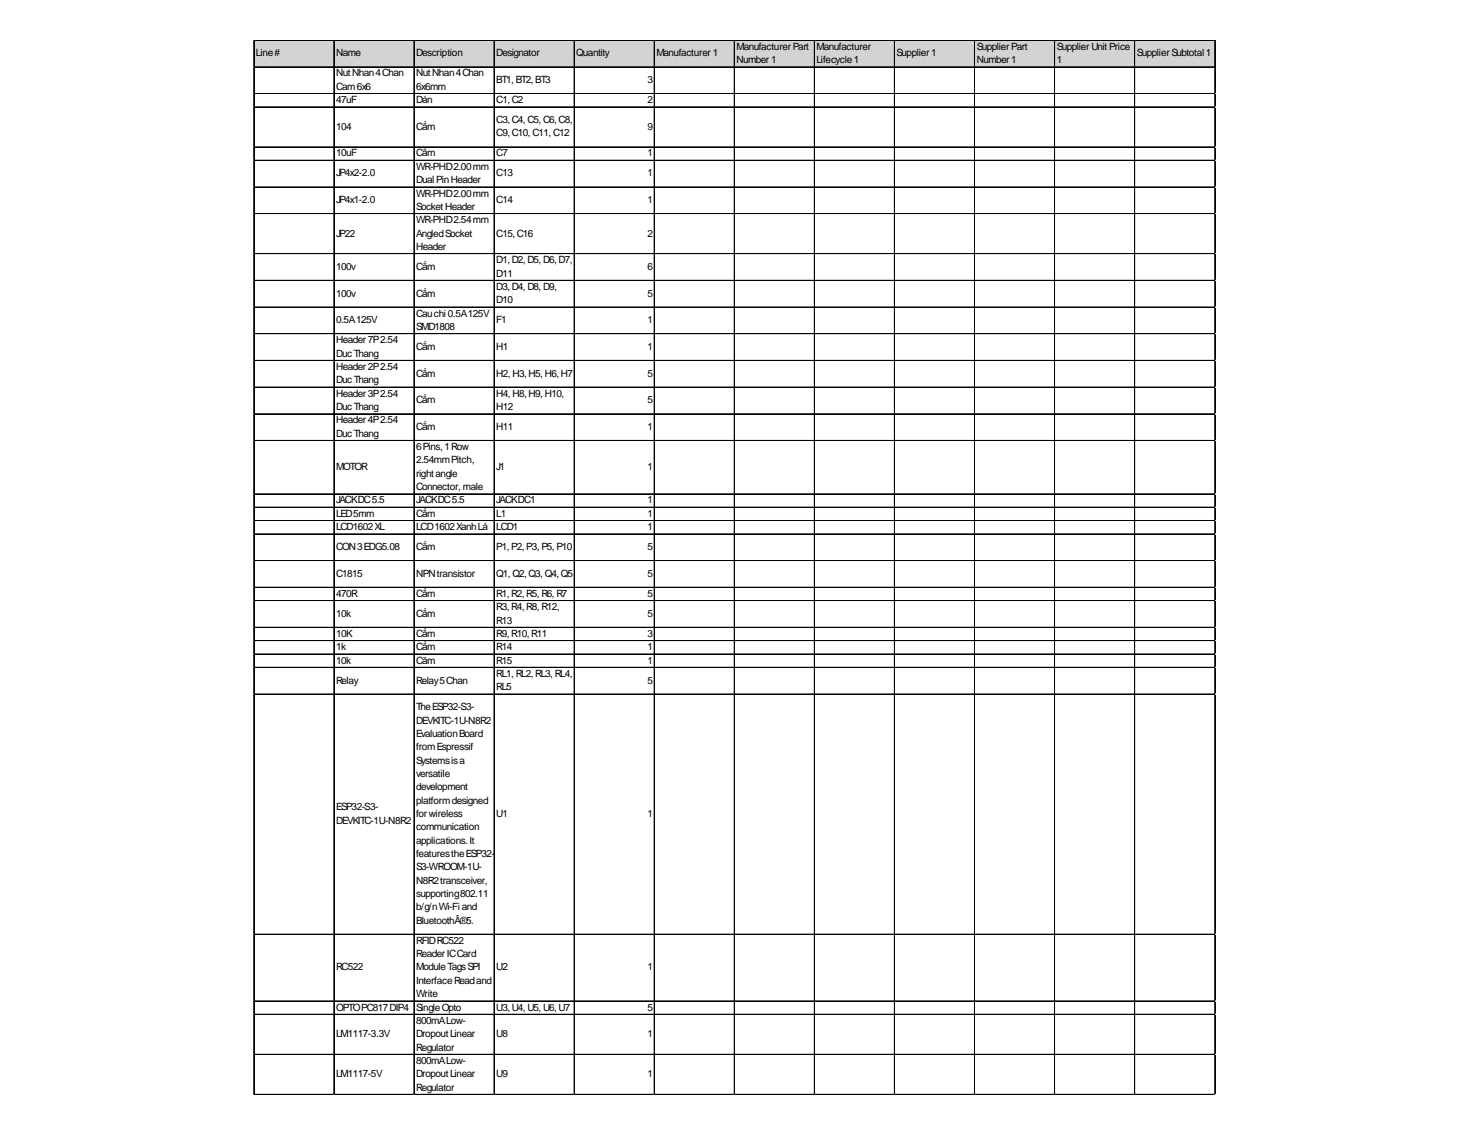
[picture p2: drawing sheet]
<svg xmlns="http://www.w3.org/2000/svg" width="279mm" height="216mm" viewBox="0 0 279 216" stroke-linecap="round" stroke-linejoin="round" font-family="sans-serif">
<defs><g id="words">
<g font-size="1.9">
<text x="48.6" y="10.7">Line#</text>
<text x="63.8" y="10.7">Name</text>
<text x="79" y="10.7">Description</text>
<text x="94.2" y="10.7">Designator</text>
<text x="109.5" y="10.7">Quantity</text>
<text x="124.7" y="10.7">Manufacturer1</text>
<text x="139.9" y="9.4">ManufacturerPart</text>
<text x="139.9" y="12">Number1</text>
<text x="155.1" y="9.4">Manufacturer</text>
<text x="155.1" y="12">Lifecycle1</text>
<text x="170.3" y="10.7">Supplier1</text>
<text x="185.5" y="9.4">SupplierPart</text>
<text x="185.5" y="12">Number1</text>
<text x="200.7" y="9.4">SupplierUnit Price</text>
<text x="200.7" y="12">1</text>
<text x="215.9" y="10.7">SupplierSubtotal1</text>
<text x="63.8" y="14.5">NutNhan4Chan</text>
<text x="63.8" y="17">Cam6x6</text>
<text x="79" y="14.5">NutNhan4Chan</text>
<text x="79" y="17">6x6mm</text>
<text x="94.2" y="15.8">BT1,BT2,BT3</text>
<text x="123" y="15.8">3</text>
<text x="63.8" y="19.6">47uF</text>
<text x="79" y="19.6">Dán</text>
<text x="94.2" y="19.6">C1,C2</text>
<text x="94.2" y="23.4">C3,C4,C5,C6,C8,</text>
<text x="123" y="19.6">2</text>
<text x="63.8" y="24.6">104</text>
<text x="63.8" y="29.7">10uF</text>
<text x="79" y="24.6">Cắm</text>
<text x="79" y="29.7">Cắm</text>
<text x="94.2" y="25.9">C9,C10,C11,C12</text>
<text x="94.2" y="29.7">C7</text>
<text x="123" y="24.6">9</text>
<text x="123" y="29.7">1</text>
<text x="63.8" y="33.5">JP4x2-2.0</text>
<text x="79" y="32.2">WR-PHD2.00mm</text>
<text x="79" y="34.8">DualPinHeader</text>
<text x="94.2" y="33.5">C13</text>
<text x="123" y="33.5">1</text>
<text x="63.8" y="38.6">JP4x1-2.0</text>
<text x="79" y="37.3">WR-PHD2.00mm</text>
<text x="79" y="39.8">SocketHeader</text>
<text x="94.2" y="38.6">C14</text>
<text x="123" y="38.6">1</text>
<text x="63.8" y="44.9">JP22</text>
<text x="79" y="42.4">WR-PHD2.54mm</text>
<text x="79" y="44.9">AngledSocket</text>
<text x="79" y="47.4">Header</text>
<text x="94.2" y="44.9">C15,C16</text>
<text x="123" y="44.9">2</text>
<text x="63.8" y="51.2">100v</text>
<text x="79" y="51.2">Cắm</text>
<text x="94.2" y="50">D1,D2,D5,D6,D7,</text>
<text x="94.2" y="52.5">D11</text>
<text x="123" y="51.2">6</text>
<text x="63.8" y="56.3">100v</text>
<text x="79" y="56.3">Cắm</text>
<text x="94.2" y="55.1">D3,D4,D8,D9,</text>
<text x="94.2" y="57.6">D10</text>
<text x="123" y="56.3">5</text>
<text x="63.8" y="61.4">0.5A125V</text>
<text x="63.8" y="65.2">Header7P2.54</text>
<text x="79" y="60.1">Cauchi0.5A125V</text>
<text x="79" y="62.7">SMD1808</text>
<text x="94.2" y="61.4">F1</text>
<text x="123" y="61.4">1</text>
<text x="63.8" y="67.7">DucThang</text>
<text x="63.8" y="70.3">Header2P2.54</text>
<text x="79" y="66.5">Cắm</text>
<text x="79" y="71.5">Cắm</text>
<text x="94.2" y="66.5">H1</text>
<text x="94.2" y="71.5">H2,H3,H5,H6,H7</text>
<text x="123" y="66.5">1</text>
<text x="123" y="71.5">5</text>
<text x="63.8" y="72.8">DucThang</text>
<text x="63.8" y="75.3">Header3P2.54</text>
<text x="63.8" y="77.9">DucThang</text>
<text x="79" y="76.6">Cắm</text>
<text x="94.2" y="75.3">H4,H8,H9,H10,</text>
<text x="94.2" y="77.9">H12</text>
<text x="123" y="76.6">5</text>
<text x="63.8" y="80.4">Header4P2.54</text>
<text x="63.8" y="82.9">DucThang</text>
<text x="79" y="81.7">Cắm</text>
<text x="94.2" y="81.7">H11</text>
<text x="123" y="81.7">1</text>
<text x="63.8" y="89.3">MOTOR</text>
<text x="79" y="85.5">6Pins,1Row</text>
<text x="79" y="88">2.54mmPitch,</text>
<text x="94.2" y="89.3">J1</text>
<text x="123" y="89.3">1</text>
<text x="63.8" y="95.6">JACKDC5.5</text>
<text x="79" y="90.5">rightangle</text>
<text x="79" y="93.1">Connector, male</text>
<text x="79" y="95.6">JACKDC5.5</text>
<text x="94.2" y="95.6">JACKDC1</text>
<text x="123" y="95.6">1</text>
<text x="63.8" y="98.1">LED5mm</text>
<text x="63.8" y="100.7">LCD1602XL</text>
<text x="79" y="98.1">Cắm</text>
<text x="79" y="100.7">LCD1602XanhLá</text>
<text x="94.2" y="98.1">L1</text>
<text x="94.2" y="100.7">LCD1</text>
<text x="123" y="98.1">1</text>
<text x="123" y="100.7">1</text>
<text x="63.8" y="104.5">CON3EDG5.08</text>
<text x="79" y="104.5">Cắm</text>
<text x="94.2" y="104.5">P1,P2,P3,P5,P10</text>
<text x="123" y="104.5">5</text>
<text x="63.8" y="109.5">C1815</text>
<text x="63.8" y="113.3">470R</text>
<text x="79" y="109.5">NPNtransistor</text>
<text x="79" y="113.3">Cắm</text>
<text x="94.2" y="109.5">Q1,Q2,Q3,Q4,Q5</text>
<text x="94.2" y="113.3">R1,R2,R5,R6,R7</text>
<text x="123" y="109.5">5</text>
<text x="123" y="113.3">5</text>
<text x="63.8" y="117.1">10k</text>
<text x="79" y="117.1">Cắm</text>
<text x="94.2" y="115.9">R3,R4,R8,R12,</text>
<text x="94.2" y="118.4">R13</text>
<text x="123" y="117.1">5</text>
<text x="63.8" y="120.9">10K</text>
<text x="63.8" y="123.5">1k</text>
<text x="63.8" y="126">10k</text>
<text x="79" y="120.9">Cắm</text>
<text x="79" y="123.5">Cắm</text>
<text x="79" y="126">Căm</text>
<text x="94.2" y="120.9">R9,R10,R11</text>
<text x="94.2" y="123.5">R14</text>
<text x="94.2" y="126">R15</text>
<text x="123" y="120.9">3</text>
<text x="123" y="123.5">1</text>
<text x="123" y="126">1</text>
<text x="63.8" y="129.8">Relay</text>
<text x="79" y="129.8">Relay5Chan</text>
<text x="94.2" y="128.5">RL1,RL2,RL3,RL4,</text>
<text x="94.2" y="131.1">RL5</text>
<text x="123" y="129.8">5</text>
<text x="79" y="134.9">TheESP32-S3-</text>
<text x="79" y="137.4">DEVKITC-1U-N8R2</text>
<text x="79" y="139.9">EvaluationBoard</text>
<text x="79" y="142.5">fromEspressif</text>
<text x="79" y="145">Systemsisa</text>
<text x="79" y="147.5">versatile</text>
<text x="63.8" y="153.9">ESP32-S3-</text>
<text x="79" y="150.1">development</text>
<text x="79" y="152.6">platformdesigned</text>
<text x="79" y="155.1">forwireless</text>
<text x="94.2" y="155.1">U1</text>
<text x="123" y="155.1">1</text>
<text x="63.8" y="156.4">DEVKITC-1U-N8R2</text>
<text x="79" y="157.7">communication</text>
<text x="79" y="160.2">applications.It</text>
<text x="79" y="162.7">featurestheESP32-</text>
<text x="79" y="165.3">S3-WROOM-1U-</text>
<text x="79" y="167.8">N8R2transceiver,</text>
<text x="79" y="170.3">supporting802.11</text>
<text x="79" y="172.9">b/g/nWi-Fiand</text>
<text x="79" y="175.4">BluetoothÂ®5.</text>
<text x="79" y="179.2">RFIDRC522</text>
<text x="63.8" y="184.3">RC522</text>
<text x="79" y="181.7">ReaderICCard</text>
<text x="79" y="184.3">ModuleTagsSPI</text>
<text x="94.2" y="184.3">U2</text>
<text x="123" y="184.3">1</text>
<text x="63.8" y="191.9">OPTOPC817DIP4</text>
<text x="79" y="186.8">InterfaceReadand</text>
<text x="79" y="189.3">Write</text>
<text x="79" y="191.9">SingleOpto</text>
<text x="94.2" y="191.9">U3,U4,U5,U6,U7</text>
<text x="123" y="191.9">5</text>
<text x="63.8" y="196.9">LM1117-3.3V</text>
<text x="79" y="194.4">800mALow-</text>
<text x="79" y="196.9">DropoutLinear</text>
<text x="94.2" y="196.9">U8</text>
<text x="123" y="196.9">1</text>
<text x="79" y="199.5">Regulator</text>
<text x="79" y="202">800mALow-</text>
<text x="63.8" y="204.5">LM1117-5V</text>
<text x="79" y="204.5">DropoutLinear</text>
<text x="79" y="207.1">Regulator</text>
<text x="94.2" y="204.5">U9</text>
<text x="123" y="204.5">1</text>
</g>
</g></defs>
<path d="M48.3 7.7h182.6v5.1h-182.6z" fill="#d3d3d3"/>
<g fill="none" stroke="#000" stroke-width=".19">
<path d="M48.2 7.6v200.3M48.3 7.6h182.5M48.3 7.7h182.5M48.3 12.7h182.5M48.3 17.8h182.5M63.4 7.7v200.2M63.5 7.7v200.2M78.6 7.7v200.2M78.7 7.7v200.2M93.8 7.7v200.2M93.9 7.7v200.2M109 7.7v200.2"/>
<path d="M109.1 7.7v200.2M124.2 7.7v200.2M124.3 7.7v200.2M139.5 7.7v200.2M154.7 7.7v200.2M169.9 7.7v200.2M185.1 7.7v200.2M200.3 7.7v200.2M200.4 7.7v200.2M215.5 7.7v200.2M215.6 7.7v200.2M230.7 7.7v200.2"/>
<path d="M230.8 7.7v200.2M48.3 20.3h182.5M48.3 27.9h182.5M48.3 30.4h182.5M48.3 30.5h182.5M48.3 35.5h182.5M48.3 40.6h182.5M48.3 48.2h182.5M48.3 53.2h182.5M48.3 53.3h182.5M48.3 58.3h182.5M48.3 63.4h182.5"/>
<path d="M48.3 68.4h182.5M48.3 68.5h182.5M48.3 73.5h182.5M48.3 78.6h182.5M48.3 83.6h182.5M48.3 83.7h182.5M48.3 93.8h182.5M48.3 96.3h182.5M48.3 96.4h182.5M48.3 98.8h182.5M48.3 98.9h182.5M48.3 101.4h182.5"/>
<path d="M48.3 106.4h182.5M48.3 106.5h182.5M48.3 111.5h182.5M48.3 111.6h182.5M48.3 114h182.5M48.3 114.1h182.5M48.3 119.1h182.5M48.3 119.2h182.5M48.3 121.6h182.5M48.3 121.7h182.5M48.3 124.2h182.5M48.3 126.7h182.5"/>
<path d="M48.3 126.8h182.5M48.3 131.8h182.5M48.3 177.4h182.5M48.3 190.1h182.5M48.3 192.6h182.5M48.3 200.2h182.5M48.3 207.8h182.5"/>
</g>
<path d="M48.2 207.9h.1" fill="none" stroke="#e0e0e0" stroke-width=".19"/>
<path d="M48.2 207.9h.1z" fill="#e0e0e0"/>
<path d="M63.4 207.9h.1" fill="none" stroke="#e0e0e0" stroke-width=".19"/>
<path d="M63.4 207.9h.1z" fill="#e0e0e0"/>
<path d="M78.6 207.9h.1" fill="none" stroke="#e0e0e0" stroke-width=".19"/>
<path d="M78.6 207.9h.1z" fill="#e0e0e0"/>
<path d="M93.8 207.9h.1" fill="none" stroke="#e0e0e0" stroke-width=".19"/>
<path d="M93.8 207.9h.1z" fill="#e0e0e0"/>
<path d="M109 207.9h.1" fill="none" stroke="#e0e0e0" stroke-width=".19"/>
<path d="M109 207.9h.1z" fill="#e0e0e0"/>
<path d="M124.2 207.9h.1" fill="none" stroke="#e0e0e0" stroke-width=".19"/>
<path d="M124.2 207.9h.2z" fill="#e0e0e0"/>
<path d="M139.5 207.9h.1" fill="none" stroke="#e0e0e0" stroke-width=".19"/>
<path d="M139.5 207.9h.1z" fill="#e0e0e0"/>
<path d="M154.7 207.9h.1" fill="none" stroke="#e0e0e0" stroke-width=".19"/>
<path d="M154.7 207.9h.1z" fill="#e0e0e0"/>
<path d="M169.9 207.9h.1" fill="none" stroke="#e0e0e0" stroke-width=".19"/>
<path d="M169.9 207.9h.1z" fill="#e0e0e0"/>
<path d="M185.1 207.9h.1" fill="none" stroke="#e0e0e0" stroke-width=".19"/>
<path d="M185.1 207.9h.1z" fill="#e0e0e0"/>
<path d="M200.3 207.9h.1" fill="none" stroke="#e0e0e0" stroke-width=".19"/>
<path d="M200.3 207.9h.1z" fill="#e0e0e0"/>
<path d="M215.5 207.9h.1" fill="none" stroke="#e0e0e0" stroke-width=".19"/>
<path d="M215.5 207.9h.1z" fill="#e0e0e0"/>
<path d="M230.7 207.9h.1" fill="none" stroke="#e0e0e0" stroke-width=".19"/>
<path d="M230.7 207.9h.1z" fill="#e0e0e0"/>
<path d="M230.8 17.8h.1" fill="none" stroke="#e0e0e0" stroke-width=".19"/>
<path d="M230.8 17.8l.1 .1z" fill="#e0e0e0"/>
<path d="M230.8 20.3h.1" fill="none" stroke="#e0e0e0" stroke-width=".19"/>
<path d="M230.8 20.3l.1 .1z" fill="#e0e0e0"/>
<path d="M230.8 27.9h.1" fill="none" stroke="#e0e0e0" stroke-width=".19"/>
<path d="M230.8 27.9l.1 .1z" fill="#e0e0e0"/>
<path d="M230.8 30.4h.1" fill="none" stroke="#e0e0e0" stroke-width=".19"/>
<path d="M230.8 30.4l.1 .1z" fill="#e0e0e0"/>
<path d="M230.8 35.5h.1" fill="none" stroke="#e0e0e0" stroke-width=".19"/>
<path d="M230.8 35.5l.1 .1z" fill="#e0e0e0"/>
<path d="M230.8 40.6h.1" fill="none" stroke="#e0e0e0" stroke-width=".19"/>
<path d="M230.8 40.6l.1 .1z" fill="#e0e0e0"/>
<path d="M230.8 48.2h.1" fill="none" stroke="#e0e0e0" stroke-width=".19"/>
<path d="M230.8 48.2l.1 .1z" fill="#e0e0e0"/>
<path d="M230.8 53.2h.1" fill="none" stroke="#e0e0e0" stroke-width=".19"/>
<path d="M230.8 53.2l.1 .1z" fill="#e0e0e0"/>
<path d="M230.8 58.3h.1" fill="none" stroke="#e0e0e0" stroke-width=".19"/>
<path d="M230.8 58.3l.1 .1z" fill="#e0e0e0"/>
<path d="M230.8 63.4h.1" fill="none" stroke="#e0e0e0" stroke-width=".19"/>
<path d="M230.8 63.4l.1 .1z" fill="#e0e0e0"/>
<path d="M230.8 68.4h.1" fill="none" stroke="#e0e0e0" stroke-width=".19"/>
<path d="M230.8 68.4l.1 .1z" fill="#e0e0e0"/>
<path d="M230.8 73.5h.1" fill="none" stroke="#e0e0e0" stroke-width=".19"/>
<path d="M230.8 73.5l.1 .1z" fill="#e0e0e0"/>
<path d="M230.8 78.6h.1" fill="none" stroke="#e0e0e0" stroke-width=".19"/>
<path d="M230.8 78.6l.1 .1z" fill="#e0e0e0"/>
<path d="M230.8 83.6h.1" fill="none" stroke="#e0e0e0" stroke-width=".19"/>
<path d="M230.8 83.6l.1 .1z" fill="#e0e0e0"/>
<path d="M230.8 93.8h.1" fill="none" stroke="#e0e0e0" stroke-width=".19"/>
<path d="M230.8 93.8l.1 .1z" fill="#e0e0e0"/>
<path d="M230.8 96.3h.1" fill="none" stroke="#e0e0e0" stroke-width=".19"/>
<path d="M230.8 96.3l.1 .1z" fill="#e0e0e0"/>
<path d="M230.8 98.8h.1" fill="none" stroke="#e0e0e0" stroke-width=".19"/>
<path d="M230.8 98.8l.1 .1z" fill="#e0e0e0"/>
<path d="M230.8 101.4h.1" fill="none" stroke="#e0e0e0" stroke-width=".19"/>
<path d="M230.8 101.4l.1 .1z" fill="#e0e0e0"/>
<path d="M230.8 106.4h.1" fill="none" stroke="#e0e0e0" stroke-width=".19"/>
<path d="M230.8 106.4l.1 .1z" fill="#e0e0e0"/>
<path d="M230.8 111.5h.1" fill="none" stroke="#e0e0e0" stroke-width=".19"/>
<path d="M230.8 111.5l.1 .1z" fill="#e0e0e0"/>
<path d="M230.8 114h.1" fill="none" stroke="#e0e0e0" stroke-width=".19"/>
<path d="M230.8 114l.1 .1z" fill="#e0e0e0"/>
<path d="M230.8 119.1h.1" fill="none" stroke="#e0e0e0" stroke-width=".19"/>
<path d="M230.8 119.1l.1 .1z" fill="#e0e0e0"/>
<path d="M230.8 121.6h.1" fill="none" stroke="#e0e0e0" stroke-width=".19"/>
<path d="M230.8 121.6l.1 .1z" fill="#e0e0e0"/>
<path d="M230.8 124.2h.1" fill="none" stroke="#e0e0e0" stroke-width=".19"/>
<path d="M230.8 124.2l.1 .1z" fill="#e0e0e0"/>
<path d="M230.8 126.7h.1" fill="none" stroke="#e0e0e0" stroke-width=".19"/>
<path d="M230.8 126.7l.1 .1z" fill="#e0e0e0"/>
<path d="M230.8 131.8h.1" fill="none" stroke="#e0e0e0" stroke-width=".19"/>
<path d="M230.8 131.8l.1 .1z" fill="#e0e0e0"/>
<path d="M230.8 177.4h.1" fill="none" stroke="#e0e0e0" stroke-width=".19"/>
<path d="M230.8 177.4l.1 .1z" fill="#e0e0e0"/>
<path d="M230.8 190.1h.1" fill="none" stroke="#e0e0e0" stroke-width=".19"/>
<path d="M230.8 190.1l.1 .1z" fill="#e0e0e0"/>
<path d="M230.8 192.6h.1" fill="none" stroke="#e0e0e0" stroke-width=".19"/>
<path d="M230.8 192.6l.1 .1z" fill="#e0e0e0"/>
<path d="M230.8 200.2h.1" fill="none" stroke="#e0e0e0" stroke-width=".19"/>
<path d="M230.8 200.2l.1 .1z" fill="#e0e0e0"/>
<path d="M230.8 207.8h.1" fill="none" stroke="#e0e0e0" stroke-width=".19"/>
<path d="M230.8 207.8l.1 .1z" fill="#e0e0e0"/>
<use href="#words"/>
</svg>
